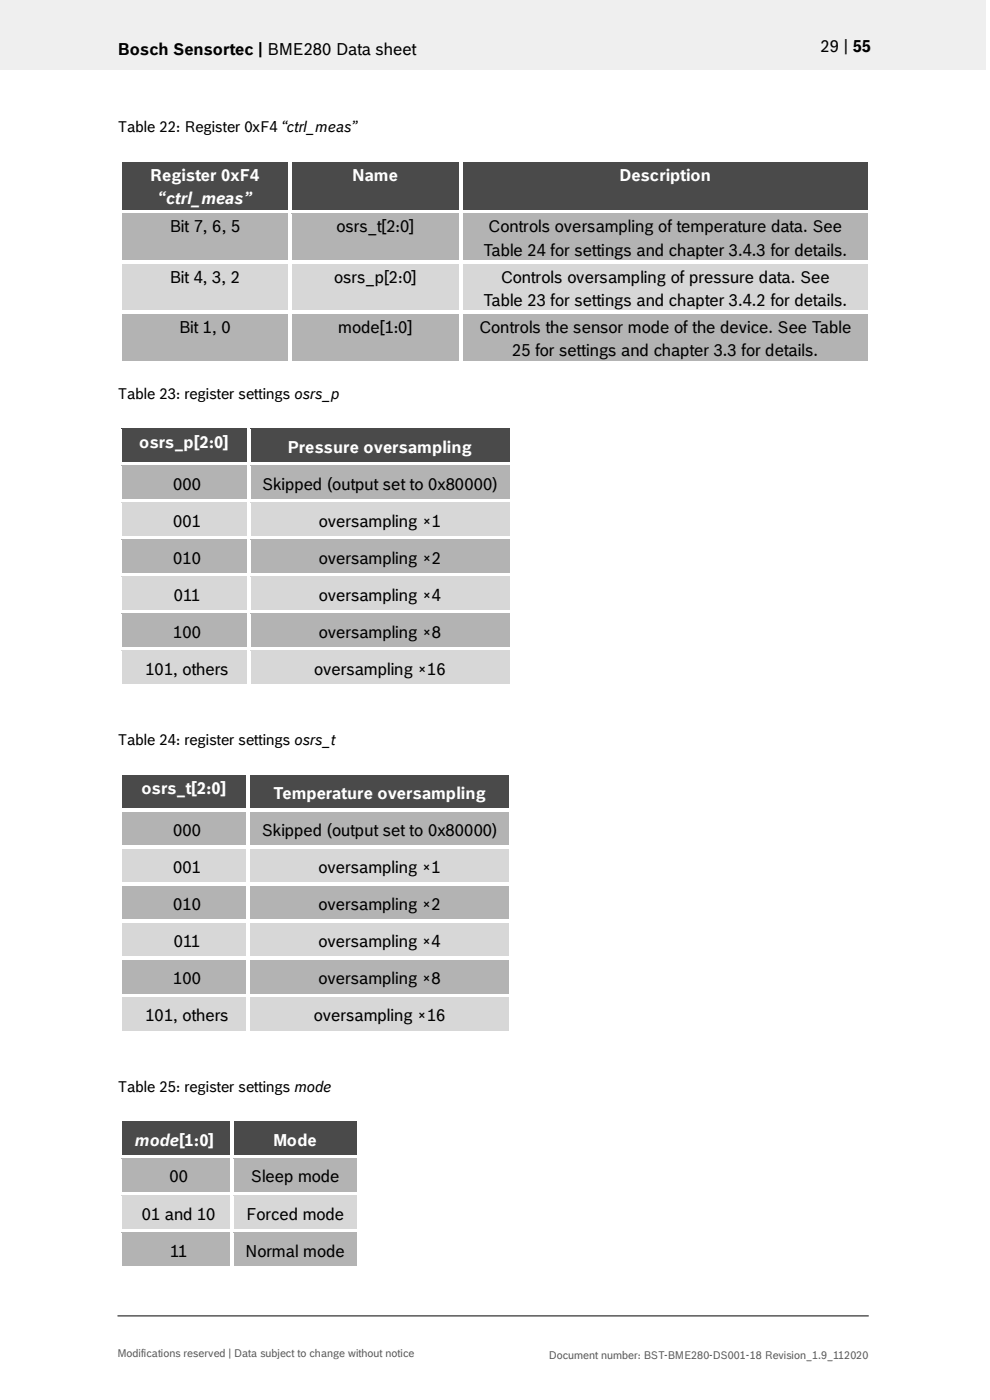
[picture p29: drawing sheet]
<svg xmlns="http://www.w3.org/2000/svg" width="210mm" height="297mm" viewBox="0 0 210 297" stroke-linecap="round" stroke-linejoin="round" font-family="sans-serif">
<defs><g id="words">
<g font-size="3.5">
<text x="25" y="11.6">Bosch Sensortec | BME280 Data sheet</text>
<text x="174.1" y="11">29 | 55</text>
<text x="36" y="49.3">Bit 7, 6, 5</text>
<text x="71.4" y="49.3">osrs_t[2:0]</text>
<text x="103.6" y="49.3">Controls oversampling of temperature data. See</text>
<text x="36" y="60">Bit 4, 3, 2</text>
<text x="70.9" y="60">osrs_p[2:0]</text>
<text x="102.5" y="54.3">Table 24 for settings and chapter 3.4.3 for details.</text>
<text x="106.2" y="60">Controls oversampling of pressure data. See</text>
<text x="102.5" y="64.9">Table 23 for settings and chapter 3.4.2 for details.</text>
<text x="38" y="70.7">Bit 1, 0</text>
<text x="71.8" y="70.7">mode[1:0]</text>
<text x="101.6" y="70.7">Controls the sensor mode of the device. See Table</text>
<text x="108.7" y="75.6">25 for settings and chapter 3.3 for details.</text>
<text x="36.7" y="103.9">000</text>
<text x="55.6" y="103.9">Skipped (output set to 0x80000)</text>
<text x="36.7" y="111.7">001</text>
<text x="67.6" y="111.7">oversampling ×1</text>
<text x="36.7" y="119.6">010</text>
<text x="67.6" y="119.6">oversampling ×2</text>
<text x="36.9" y="127.4">011</text>
<text x="67.6" y="127.4">oversampling ×4</text>
<text x="36.7" y="135.3">100</text>
<text x="67.6" y="135.3">oversampling ×8</text>
<text x="30.9" y="143.1">101, others</text>
<text x="66.6" y="143.1">oversampling ×16</text>
<text x="36.7" y="177.4">000</text>
<text x="55.5" y="177.4">Skipped (output set to 0x80000)</text>
<text x="36.7" y="185.3">001</text>
<text x="67.6" y="185.3">oversampling ×1</text>
<text x="36.7" y="193.1">010</text>
<text x="67.6" y="193.1">oversampling ×2</text>
<text x="36.9" y="200.9">011</text>
<text x="67.6" y="200.9">oversampling ×4</text>
<text x="36.7" y="208.8">100</text>
<text x="67.6" y="208.8">oversampling ×8</text>
<text x="30.9" y="216.6">101, others</text>
<text x="66.6" y="216.6">oversampling ×16</text>
<text x="35.9" y="250.9">00</text>
<text x="53.2" y="250.9">Sleep mode</text>
<text x="30.1" y="258.7">01 and 10</text>
<text x="52.2" y="258.7">Forced mode</text>
<text x="36.1" y="266.6">11</text>
<text x="52" y="266.6">Normal mode</text>
</g>
<g font-size="3.5" fill="#fff">
<text x="31.9" y="38.4">Register 0xF4</text>
<text x="74.8" y="38.4">Name</text>
<text x="131.4" y="38.4">Description</text>
<text x="33.4" y="43.3">“ctrl_meas”</text>
<text x="29.5" y="95">osrs_p[2:0]</text>
<text x="61.1" y="96.1">Pressure oversampling</text>
<text x="30" y="168.4">osrs_t[2:0]</text>
<text x="58" y="169.5">Temperature oversampling</text>
<text x="28.6" y="243">mode[1:0]</text>
<text x="58" y="243">Mode</text>
</g>
<g font-size="3.2">
<text x="25" y="28">Table 22: Register 0xF4 “ctrl_meas”</text>
<text x="25" y="84.6">Table 23: register settings osrs_p</text>
<text x="25" y="158.1">Table 24: register settings osrs_t</text>
<text x="25" y="231.6">Table 25: register settings mode</text>
</g>
<g font-size="2.3" fill="#535f6b">
<text x="24.9" y="287.8">Modifications reserved | Data subject to change without notice</text>
<text x="116.5" y="288.3">Document number: BST-BME280-DS001-18 Revision_1.9_112020</text>
</g>
</g></defs>
<path d="M0 0h209.1v14.8h-209.1z" fill="#efeff0"/>
<path d="M24.9 279.2h159.4" fill="none" stroke="#000" stroke-width=".21"/>
<g fill="#424c58">
<path d="M25.8 34.4h35.4v10.2h-35.4z" fill-rule="evenodd"/>
<path d="M27.3 39.3h32.3v5h-32.3z" fill-rule="evenodd"/>
<path d="M61.9 34.4h35.4v10.2h-35.4z" fill-rule="evenodd"/>
<path d="M98.1 34.4h86.1v10.2h-86.1z" fill-rule="evenodd"/>
</g>
<g fill="#424c58">
<path d="M27.3 34.4h32.3v4.9h-32.3z"/>
<path d="M63.5 34.4h32.3v4.9h-32.3z"/>
<path d="M99.6 34.4h83.1v4.9h-83.1z"/>
</g>
<g fill="#fff">
<path d="M25.1 33.6h.7v.8h-.7z" fill-rule="evenodd"/>
<path d="M25.1 33.6h.7v.8h-.7z" fill-rule="evenodd"/>
<path d="M25.8 33.6h35.4v.8h-35.4z" fill-rule="evenodd"/>
</g>
<path d="M25.8 34.4h35.4" fill="none" stroke="#424c58" stroke-width=".21"/>
<path d="M61.2 34.4h.7z" fill="#fff"/>
<g fill="#fff">
<path d="M61.2 33.6h.7v.8h-.7z" fill-rule="evenodd"/>
<path d="M61.9 33.6h35.5v.8h-35.5z" fill-rule="evenodd"/>
</g>
<path d="M61.9 34.4h35.5" fill="none" stroke="#424c58" stroke-width=".21"/>
<path d="M97.4 34.4h.7z" fill="#fff"/>
<g fill="#fff">
<path d="M97.4 33.6h.7v.8h-.7z" fill-rule="evenodd"/>
<path d="M98.1 33.6h86.1v.8h-86.1z" fill-rule="evenodd"/>
</g>
<path d="M98.1 34.4h86.1" fill="none" stroke="#424c58" stroke-width=".21"/>
<g fill="#fff">
<path d="M184.2 33.6h.8v.8h-.8z" fill-rule="evenodd"/>
<path d="M184.2 33.6h.8v.8h-.8z" fill-rule="evenodd"/>
<path d="M25.1 34.4h.7v10.2h-.7z" fill-rule="evenodd"/>
<path d="M61.2 34.4h.7v10.2h-.7z" fill-rule="evenodd"/>
<path d="M97.4 34.4h.7v10.2h-.7z" fill-rule="evenodd"/>
<path d="M184.2 34.4h.8v10.2h-.8z" fill-rule="evenodd"/>
</g>
<g fill="#b2b3b5">
<path d="M25.8 45.4h35.4v9.8h-35.4z" fill-rule="evenodd"/>
<path d="M61.9 45.4h35.4v9.8h-35.4z" fill-rule="evenodd"/>
<path d="M98.1 45.4h86.1v9.8h-86.1z" fill-rule="evenodd"/>
</g>
<g fill="#b2b3b5">
<path d="M27.3 45.4h32.3v4.9h-32.3z"/>
<path d="M63.5 45.4h32.3v4.9h-32.3z"/>
<path d="M99.6 45.4h83.1v4.9h-83.1z"/>
<path d="M99.6 50.3h83.1v4.9h-83.1z"/>
</g>
<g fill="#fff">
<path d="M25.1 44.6h.7v.8h-.7z" fill-rule="evenodd"/>
<path d="M25.8 44.6h35.4v.7h-35.4z" fill-rule="evenodd"/>
</g>
<path d="M25.8 45.4h35.4" fill="none" stroke="#b2b3b5" stroke-width=".21"/>
<g fill="#fff">
<path d="M61.2 44.6h.7v.8h-.7z" fill-rule="evenodd"/>
<path d="M61.9 44.6h35.5v.7h-35.5z" fill-rule="evenodd"/>
</g>
<path d="M61.9 45.4h35.5" fill="none" stroke="#b2b3b5" stroke-width=".21"/>
<g fill="#fff">
<path d="M97.4 44.6h.7v.8h-.7z" fill-rule="evenodd"/>
<path d="M98.1 44.6h86.1v.7h-86.1z" fill-rule="evenodd"/>
</g>
<path d="M98.1 45.4h86.1" fill="none" stroke="#b2b3b5" stroke-width=".21"/>
<g fill="#fff">
<path d="M184.2 44.6h.8v.8h-.8z" fill-rule="evenodd"/>
<path d="M25.1 45.4h.7v9.8h-.7z" fill-rule="evenodd"/>
<path d="M61.2 45.4h.7v9.8h-.7z" fill-rule="evenodd"/>
<path d="M97.4 45.4h.7v9.8h-.7z" fill-rule="evenodd"/>
<path d="M184.2 45.4h.8v9.8h-.8z" fill-rule="evenodd"/>
</g>
<g fill="#d7d7da">
<path d="M25.8 56h35.4v9.9h-35.4z" fill-rule="evenodd"/>
<path d="M61.9 56h35.4v9.9h-35.4z" fill-rule="evenodd"/>
<path d="M98.1 56h86.1v9.9h-86.1z" fill-rule="evenodd"/>
</g>
<g fill="#d7d7da">
<path d="M27.3 56h32.3v5h-32.3z"/>
<path d="M63.5 56h32.3v5h-32.3z"/>
<path d="M99.6 56h83.1v5h-83.1z"/>
<path d="M99.6 61h83.1v4.9h-83.1z"/>
</g>
<g fill="#fff">
<path d="M25.1 55.2h.7v.8h-.7z" fill-rule="evenodd"/>
<path d="M25.8 55.2h35.4v.8h-35.4z" fill-rule="evenodd"/>
</g>
<path d="M25.8 56h35.4" fill="none" stroke="#d7d7da" stroke-width=".21"/>
<g fill="#fff">
<path d="M61.2 55.2h.7v.8h-.7z" fill-rule="evenodd"/>
<path d="M61.9 55.2h35.5v.8h-35.5z" fill-rule="evenodd"/>
</g>
<path d="M61.9 56h35.5" fill="none" stroke="#d7d7da" stroke-width=".21"/>
<g fill="#fff">
<path d="M97.4 55.2h.7v.8h-.7z" fill-rule="evenodd"/>
<path d="M98.1 55.2h86.1v.8h-86.1z" fill-rule="evenodd"/>
</g>
<path d="M98.1 56h86.1" fill="none" stroke="#d7d7da" stroke-width=".21"/>
<g fill="#fff">
<path d="M184.2 55.2h.8v.8h-.8z" fill-rule="evenodd"/>
<path d="M25.1 56h.7v9.9h-.7z" fill-rule="evenodd"/>
<path d="M61.2 56h.7v9.9h-.7z" fill-rule="evenodd"/>
<path d="M97.4 56h.7v9.9h-.7z" fill-rule="evenodd"/>
<path d="M184.2 56h.8v9.9h-.8z" fill-rule="evenodd"/>
</g>
<g fill="#b2b3b5">
<path d="M25.8 66.7h35.4v9.9h-35.4z" fill-rule="evenodd"/>
<path d="M61.9 66.7h35.4v9.9h-35.4z" fill-rule="evenodd"/>
<path d="M98.1 66.7h86.1v9.9h-86.1z" fill-rule="evenodd"/>
</g>
<g fill="#b2b3b5">
<path d="M27.3 66.7h32.3v4.9h-32.3z"/>
<path d="M63.5 66.7h32.3v4.9h-32.3z"/>
<path d="M99.6 66.7h83.1v4.9h-83.1z"/>
<path d="M99.6 71.6h83.1v5h-83.1z"/>
</g>
<g fill="#fff">
<path d="M25.1 65.9h.7v.8h-.7z" fill-rule="evenodd"/>
<path d="M25.8 65.9h35.4v.8h-35.4z" fill-rule="evenodd"/>
</g>
<path d="M25.8 66.7h35.4" fill="none" stroke="#b2b3b5" stroke-width=".21"/>
<g fill="#fff">
<path d="M61.2 65.9h.7v.8h-.7z" fill-rule="evenodd"/>
<path d="M61.9 65.9h35.5v.8h-35.5z" fill-rule="evenodd"/>
</g>
<path d="M61.9 66.7h35.5" fill="none" stroke="#b2b3b5" stroke-width=".21"/>
<g fill="#fff">
<path d="M97.4 65.9h.7v.8h-.7z" fill-rule="evenodd"/>
<path d="M98.1 65.9h86.1v.8h-86.1z" fill-rule="evenodd"/>
</g>
<path d="M98.1 66.7h86.1" fill="none" stroke="#b2b3b5" stroke-width=".21"/>
<g fill="#fff">
<path d="M184.2 65.9h.8v.8h-.8z" fill-rule="evenodd"/>
<path d="M25.1 66.7h.7v9.9h-.7z" fill-rule="evenodd"/>
<path d="M25.1 76.6h.7v.8h-.7z" fill-rule="evenodd"/>
<path d="M25.1 76.6h.7v.8h-.7z" fill-rule="evenodd"/>
<path d="M25.8 76.6h35.4v.8h-35.4z" fill-rule="evenodd"/>
<path d="M61.2 66.7h.7v9.9h-.7z" fill-rule="evenodd"/>
<path d="M61.2 76.6h.7v.8h-.7z" fill-rule="evenodd"/>
<path d="M61.9 76.6h35.5v.8h-35.5z" fill-rule="evenodd"/>
<path d="M97.4 66.7h.7v9.9h-.7z" fill-rule="evenodd"/>
<path d="M97.4 76.6h.7v.8h-.7z" fill-rule="evenodd"/>
<path d="M98.1 76.6h86.1v.8h-86.1z" fill-rule="evenodd"/>
<path d="M184.2 66.7h.8v9.9h-.8z" fill-rule="evenodd"/>
<path d="M184.2 76.6h.8v.8h-.8z" fill-rule="evenodd"/>
<path d="M184.2 76.6h.8v.8h-.8z" fill-rule="evenodd"/>
</g>
<g fill="#424c58">
<path d="M25.8 91h26.5v7h-26.5z" fill-rule="evenodd"/>
<path d="M53.1 91h55v7h-55z" fill-rule="evenodd"/>
</g>
<g fill="#424c58">
<path d="M27.3 91h23.5v4.9h-23.5z"/>
<path d="M54.6 91h52v7h-52z"/>
</g>
<g fill="#fff">
<path d="M25.1 90.2h.7v.8h-.7z" fill-rule="evenodd"/>
<path d="M25.1 90.2h.7v.8h-.7z" fill-rule="evenodd"/>
<path d="M25.8 90.2h26.6v.8h-26.6z" fill-rule="evenodd"/>
</g>
<path d="M25.8 91h26.6" fill="none" stroke="#424c58" stroke-width=".21"/>
<path d="M52.4 91h.7z" fill="#fff"/>
<g fill="#fff">
<path d="M52.4 90.2h.7v.8h-.7z" fill-rule="evenodd"/>
<path d="M53.1 90.2h55.1v.8h-55.1z" fill-rule="evenodd"/>
</g>
<path d="M53.1 91h55.1" fill="none" stroke="#424c58" stroke-width=".21"/>
<g fill="#fff">
<path d="M108.2 90.2h.7v.8h-.7z" fill-rule="evenodd"/>
<path d="M108.2 90.2h.7v.8h-.7z" fill-rule="evenodd"/>
<path d="M25.1 91h.7v7h-.7z" fill-rule="evenodd"/>
<path d="M52.4 91h.7v7h-.7z" fill-rule="evenodd"/>
<path d="M108.2 91h.7v7h-.7z" fill-rule="evenodd"/>
</g>
<g fill="#b2b3b5">
<path d="M25.8 98.8h26.5v7.1h-26.5z" fill-rule="evenodd"/>
<path d="M53.1 98.8h55v7.1h-55z" fill-rule="evenodd"/>
</g>
<g fill="#b2b3b5">
<path d="M27.3 98.8h23.5v7.1h-23.5z"/>
<path d="M54.6 98.8h52v7.1h-52z"/>
</g>
<g fill="#fff">
<path d="M25.1 98h.7v.8h-.7z" fill-rule="evenodd"/>
<path d="M25.8 98h26.6v.8h-26.6z" fill-rule="evenodd"/>
</g>
<path d="M25.8 98.8h26.6" fill="none" stroke="#b2b3b5" stroke-width=".21"/>
<g fill="#fff">
<path d="M52.4 98h.7v.8h-.7z" fill-rule="evenodd"/>
<path d="M53.1 98h55.1v.8h-55.1z" fill-rule="evenodd"/>
</g>
<path d="M53.1 98.8h55.1" fill="none" stroke="#b2b3b5" stroke-width=".21"/>
<g fill="#fff">
<path d="M108.2 98h.7v.8h-.7z" fill-rule="evenodd"/>
<path d="M25.1 98.8h.7v7.1h-.7z" fill-rule="evenodd"/>
<path d="M52.4 98.8h.7v7.1h-.7z" fill-rule="evenodd"/>
<path d="M108.2 98.8h.7v7.1h-.7z" fill-rule="evenodd"/>
</g>
<g fill="#d7d7da">
<path d="M25.8 106.7h26.5v7h-26.5z" fill-rule="evenodd"/>
<path d="M53.1 106.7h55v7h-55z" fill-rule="evenodd"/>
</g>
<g fill="#d7d7da">
<path d="M27.3 106.7h23.5v7h-23.5z"/>
<path d="M54.6 106.7h52v7h-52z"/>
</g>
<g fill="#fff">
<path d="M25.1 105.9h.7v.8h-.7z" fill-rule="evenodd"/>
<path d="M25.8 105.9h26.6v.8h-26.6z" fill-rule="evenodd"/>
</g>
<path d="M25.8 106.7h26.6" fill="none" stroke="#d7d7da" stroke-width=".21"/>
<g fill="#fff">
<path d="M52.4 105.9h.7v.8h-.7z" fill-rule="evenodd"/>
<path d="M53.1 105.9h55.1v.8h-55.1z" fill-rule="evenodd"/>
</g>
<path d="M53.1 106.7h55.1" fill="none" stroke="#d7d7da" stroke-width=".21"/>
<g fill="#fff">
<path d="M108.2 105.9h.7v.8h-.7z" fill-rule="evenodd"/>
<path d="M25.1 106.7h.7v7h-.7z" fill-rule="evenodd"/>
<path d="M52.4 106.7h.7v7h-.7z" fill-rule="evenodd"/>
<path d="M108.2 106.7h.7v7h-.7z" fill-rule="evenodd"/>
</g>
<g fill="#b2b3b5">
<path d="M25.8 114.6h26.5v7h-26.5z" fill-rule="evenodd"/>
<path d="M53.1 114.6h55v7h-55z" fill-rule="evenodd"/>
</g>
<g fill="#b2b3b5">
<path d="M27.3 114.6h23.5v7h-23.5z"/>
<path d="M54.6 114.6h52v7h-52z"/>
</g>
<g fill="#fff">
<path d="M25.1 113.7h.7v.9h-.7z" fill-rule="evenodd"/>
<path d="M25.8 113.7h26.6v.8h-26.6z" fill-rule="evenodd"/>
</g>
<path d="M25.8 114.5h26.6" fill="none" stroke="#b2b3b5" stroke-width=".21"/>
<g fill="#fff">
<path d="M52.4 113.7h.7v.9h-.7z" fill-rule="evenodd"/>
<path d="M53.1 113.7h55.1v.8h-55.1z" fill-rule="evenodd"/>
</g>
<path d="M53.1 114.5h55.1" fill="none" stroke="#b2b3b5" stroke-width=".21"/>
<g fill="#fff">
<path d="M108.2 113.7h.7v.9h-.7z" fill-rule="evenodd"/>
<path d="M25.1 114.6h.7v7h-.7z" fill-rule="evenodd"/>
<path d="M52.4 114.6h.7v7h-.7z" fill-rule="evenodd"/>
<path d="M108.2 114.6h.7v7h-.7z" fill-rule="evenodd"/>
</g>
<g fill="#d7d7da">
<path d="M25.8 122.4h26.5v7.1h-26.5z" fill-rule="evenodd"/>
<path d="M53.1 122.4h55v7.1h-55z" fill-rule="evenodd"/>
</g>
<g fill="#d7d7da">
<path d="M27.3 122.4h23.5v7.1h-23.5z"/>
<path d="M54.6 122.4h52v7.1h-52z"/>
</g>
<g fill="#fff">
<path d="M25.1 121.6h.7v.8h-.7z" fill-rule="evenodd"/>
<path d="M25.8 121.6h26.6v.7h-26.6z" fill-rule="evenodd"/>
</g>
<path d="M25.8 122.4h26.6" fill="none" stroke="#d7d7da" stroke-width=".21"/>
<g fill="#fff">
<path d="M52.4 121.6h.7v.8h-.7z" fill-rule="evenodd"/>
<path d="M53.1 121.6h55.1v.7h-55.1z" fill-rule="evenodd"/>
</g>
<path d="M53.1 122.4h55.1" fill="none" stroke="#d7d7da" stroke-width=".21"/>
<g fill="#fff">
<path d="M108.2 121.6h.7v.8h-.7z" fill-rule="evenodd"/>
<path d="M25.1 122.4h.7v7.1h-.7z" fill-rule="evenodd"/>
<path d="M52.4 122.4h.7v7.1h-.7z" fill-rule="evenodd"/>
<path d="M108.2 122.4h.7v7.1h-.7z" fill-rule="evenodd"/>
</g>
<g fill="#b2b3b5">
<path d="M25.8 130.3h26.5v7h-26.5z" fill-rule="evenodd"/>
<path d="M53.1 130.3h55v7h-55z" fill-rule="evenodd"/>
</g>
<g fill="#b2b3b5">
<path d="M27.3 130.3h23.5v7h-23.5z"/>
<path d="M54.6 130.3h52v7h-52z"/>
</g>
<g fill="#fff">
<path d="M25.1 129.5h.7v.8h-.7z" fill-rule="evenodd"/>
<path d="M25.8 129.5h26.6v.7h-26.6z" fill-rule="evenodd"/>
</g>
<path d="M25.8 130.2h26.6" fill="none" stroke="#b2b3b5" stroke-width=".21"/>
<g fill="#fff">
<path d="M52.4 129.5h.7v.8h-.7z" fill-rule="evenodd"/>
<path d="M53.1 129.5h55.1v.7h-55.1z" fill-rule="evenodd"/>
</g>
<path d="M53.1 130.2h55.1" fill="none" stroke="#b2b3b5" stroke-width=".21"/>
<g fill="#fff">
<path d="M108.2 129.5h.7v.8h-.7z" fill-rule="evenodd"/>
<path d="M25.1 130.3h.7v7h-.7z" fill-rule="evenodd"/>
<path d="M52.4 130.3h.7v7h-.7z" fill-rule="evenodd"/>
<path d="M108.2 130.3h.7v7h-.7z" fill-rule="evenodd"/>
</g>
<g fill="#d7d7da">
<path d="M25.8 138.1h26.5v7.1h-26.5z" fill-rule="evenodd"/>
<path d="M53.1 138.1h55v7.1h-55z" fill-rule="evenodd"/>
</g>
<g fill="#d7d7da">
<path d="M27.3 138.1h23.5v7.1h-23.5z"/>
<path d="M54.6 138.1h52v7.1h-52z"/>
</g>
<g fill="#fff">
<path d="M25.1 137.3h.7v.8h-.7z" fill-rule="evenodd"/>
<path d="M25.8 137.3h26.6v.7h-26.6z" fill-rule="evenodd"/>
</g>
<path d="M25.8 138.1h26.6" fill="none" stroke="#d7d7da" stroke-width=".21"/>
<g fill="#fff">
<path d="M52.4 137.3h.7v.8h-.7z" fill-rule="evenodd"/>
<path d="M53.1 137.3h55.1v.7h-55.1z" fill-rule="evenodd"/>
</g>
<path d="M53.1 138.1h55.1" fill="none" stroke="#d7d7da" stroke-width=".21"/>
<g fill="#fff">
<path d="M108.2 137.3h.7v.8h-.7z" fill-rule="evenodd"/>
<path d="M25.1 138.1h.7v7.1h-.7z" fill-rule="evenodd"/>
<path d="M25.1 145.2h.7v.7h-.7z" fill-rule="evenodd"/>
<path d="M25.1 145.2h.7v.7h-.7z" fill-rule="evenodd"/>
<path d="M25.8 145.2h26.6v.7h-26.6z" fill-rule="evenodd"/>
<path d="M52.4 138.1h.7v7.1h-.7z" fill-rule="evenodd"/>
<path d="M52.4 145.2h.7v.7h-.7z" fill-rule="evenodd"/>
<path d="M53.1 145.2h55.1v.7h-55.1z" fill-rule="evenodd"/>
<path d="M108.2 138.1h.7v7.1h-.7z" fill-rule="evenodd"/>
<path d="M108.2 145.2h.7v.7h-.7z" fill-rule="evenodd"/>
<path d="M108.2 145.2h.7v.7h-.7z" fill-rule="evenodd"/>
</g>
<g fill="#424c58">
<path d="M25.8 164.5h26.5v7h-26.5z" fill-rule="evenodd"/>
<path d="M53 164.5h55.1v7h-55.1z" fill-rule="evenodd"/>
</g>
<g fill="#424c58">
<path d="M27.3 164.5h23.5v4.9h-23.5z"/>
<path d="M54.6 164.5h52v7h-52z"/>
</g>
<g fill="#fff">
<path d="M25.1 163.7h.7v.8h-.7z" fill-rule="evenodd"/>
<path d="M25.1 163.7h.7v.8h-.7z" fill-rule="evenodd"/>
<path d="M25.8 163.7h26.5v.8h-26.5z" fill-rule="evenodd"/>
</g>
<path d="M25.8 164.5h26.5" fill="none" stroke="#424c58" stroke-width=".21"/>
<path d="M52.3 164.5h.7z" fill="#fff"/>
<g fill="#fff">
<path d="M52.3 163.7h.7v.8h-.7z" fill-rule="evenodd"/>
<path d="M53 163.7h55.1v.8h-55.1z" fill-rule="evenodd"/>
</g>
<path d="M53 164.5h55.1" fill="none" stroke="#424c58" stroke-width=".21"/>
<g fill="#fff">
<path d="M108.1 163.7h.7v.8h-.7z" fill-rule="evenodd"/>
<path d="M108.1 163.7h.7v.8h-.7z" fill-rule="evenodd"/>
<path d="M25.1 164.5h.7v7h-.7z" fill-rule="evenodd"/>
<path d="M52.3 164.5h.7v7h-.7z" fill-rule="evenodd"/>
<path d="M108.1 164.5h.7v7h-.7z" fill-rule="evenodd"/>
</g>
<g fill="#b2b3b5">
<path d="M25.8 172.3h26.5v7.1h-26.5z" fill-rule="evenodd"/>
<path d="M53 172.3h55.1v7.1h-55.1z" fill-rule="evenodd"/>
</g>
<g fill="#b2b3b5">
<path d="M27.3 172.3h23.5v7.1h-23.5z"/>
<path d="M54.6 172.3h52v7.1h-52z"/>
</g>
<g fill="#fff">
<path d="M25.1 171.5h.7v.8h-.7z" fill-rule="evenodd"/>
<path d="M25.8 171.5h26.5v.8h-26.5z" fill-rule="evenodd"/>
</g>
<path d="M25.8 172.3h26.5" fill="none" stroke="#b2b3b5" stroke-width=".21"/>
<g fill="#fff">
<path d="M52.3 171.5h.7v.8h-.7z" fill-rule="evenodd"/>
<path d="M53 171.5h55.1v.8h-55.1z" fill-rule="evenodd"/>
</g>
<path d="M53 172.3h55.1" fill="none" stroke="#b2b3b5" stroke-width=".21"/>
<g fill="#fff">
<path d="M108.1 171.5h.7v.8h-.7z" fill-rule="evenodd"/>
<path d="M25.1 172.3h.7v7.1h-.7z" fill-rule="evenodd"/>
<path d="M52.3 172.3h.7v7.1h-.7z" fill-rule="evenodd"/>
<path d="M108.1 172.3h.7v7.1h-.7z" fill-rule="evenodd"/>
</g>
<g fill="#d7d7da">
<path d="M25.8 180.2h26.5v7h-26.5z" fill-rule="evenodd"/>
<path d="M53 180.2h55.1v7h-55.1z" fill-rule="evenodd"/>
</g>
<g fill="#d7d7da">
<path d="M27.3 180.2h23.5v7h-23.5z"/>
<path d="M54.6 180.2h52v7h-52z"/>
</g>
<g fill="#fff">
<path d="M25.1 179.4h.7v.8h-.7z" fill-rule="evenodd"/>
<path d="M25.8 179.4h26.5v.8h-26.5z" fill-rule="evenodd"/>
</g>
<path d="M25.8 180.2h26.5" fill="none" stroke="#d7d7da" stroke-width=".21"/>
<g fill="#fff">
<path d="M52.3 179.4h.7v.8h-.7z" fill-rule="evenodd"/>
<path d="M53 179.4h55.1v.8h-55.1z" fill-rule="evenodd"/>
</g>
<path d="M53 180.2h55.1" fill="none" stroke="#d7d7da" stroke-width=".21"/>
<g fill="#fff">
<path d="M108.1 179.4h.7v.8h-.7z" fill-rule="evenodd"/>
<path d="M25.1 180.2h.7v7h-.7z" fill-rule="evenodd"/>
<path d="M52.3 180.2h.7v7h-.7z" fill-rule="evenodd"/>
<path d="M108.1 180.2h.7v7h-.7z" fill-rule="evenodd"/>
</g>
<g fill="#b2b3b5">
<path d="M25.8 188h26.5v7.1h-26.5z" fill-rule="evenodd"/>
<path d="M53 188h55.1v7.1h-55.1z" fill-rule="evenodd"/>
</g>
<g fill="#b2b3b5">
<path d="M27.3 188h23.5v7.1h-23.5z"/>
<path d="M54.6 188h52v7.1h-52z"/>
</g>
<g fill="#fff">
<path d="M25.1 187.2h.7v.8h-.7z" fill-rule="evenodd"/>
<path d="M25.8 187.2h26.5v.8h-26.5z" fill-rule="evenodd"/>
</g>
<path d="M25.8 188h26.5" fill="none" stroke="#b2b3b5" stroke-width=".21"/>
<g fill="#fff">
<path d="M52.3 187.2h.7v.8h-.7z" fill-rule="evenodd"/>
<path d="M53 187.2h55.1v.8h-55.1z" fill-rule="evenodd"/>
</g>
<path d="M53 188h55.1" fill="none" stroke="#b2b3b5" stroke-width=".21"/>
<g fill="#fff">
<path d="M108.1 187.2h.7v.8h-.7z" fill-rule="evenodd"/>
<path d="M25.1 188h.7v7.1h-.7z" fill-rule="evenodd"/>
<path d="M52.3 188h.7v7.1h-.7z" fill-rule="evenodd"/>
<path d="M108.1 188h.7v7.1h-.7z" fill-rule="evenodd"/>
</g>
<g fill="#d7d7da">
<path d="M25.8 195.9h26.5v7h-26.5z" fill-rule="evenodd"/>
<path d="M53 195.9h55.1v7h-55.1z" fill-rule="evenodd"/>
</g>
<g fill="#d7d7da">
<path d="M27.3 195.9h23.5v7h-23.5z"/>
<path d="M54.6 195.9h52v7h-52z"/>
</g>
<g fill="#fff">
<path d="M25.1 195.1h.7v.8h-.7z" fill-rule="evenodd"/>
<path d="M25.8 195.1h26.5v.8h-26.5z" fill-rule="evenodd"/>
</g>
<path d="M25.8 195.9h26.5" fill="none" stroke="#d7d7da" stroke-width=".21"/>
<g fill="#fff">
<path d="M52.3 195.1h.7v.8h-.7z" fill-rule="evenodd"/>
<path d="M53 195.1h55.1v.8h-55.1z" fill-rule="evenodd"/>
</g>
<path d="M53 195.9h55.1" fill="none" stroke="#d7d7da" stroke-width=".21"/>
<g fill="#fff">
<path d="M108.1 195.1h.7v.8h-.7z" fill-rule="evenodd"/>
<path d="M25.1 195.9h.7v7h-.7z" fill-rule="evenodd"/>
<path d="M52.3 195.9h.7v7h-.7z" fill-rule="evenodd"/>
<path d="M108.1 195.9h.7v7h-.7z" fill-rule="evenodd"/>
</g>
<g fill="#b2b3b5">
<path d="M25.8 203.8h26.5v7h-26.5z" fill-rule="evenodd"/>
<path d="M53 203.8h55.1v7h-55.1z" fill-rule="evenodd"/>
</g>
<g fill="#b2b3b5">
<path d="M27.3 203.8h23.5v7h-23.5z"/>
<path d="M54.6 203.8h52v7h-52z"/>
</g>
<g fill="#fff">
<path d="M25.1 202.9h.7v.9h-.7z" fill-rule="evenodd"/>
<path d="M25.8 202.9h26.5v.8h-26.5z" fill-rule="evenodd"/>
</g>
<path d="M25.8 203.7h26.5" fill="none" stroke="#b2b3b5" stroke-width=".21"/>
<g fill="#fff">
<path d="M52.3 202.9h.7v.9h-.7z" fill-rule="evenodd"/>
<path d="M53 202.9h55.1v.8h-55.1z" fill-rule="evenodd"/>
</g>
<path d="M53 203.7h55.1" fill="none" stroke="#b2b3b5" stroke-width=".21"/>
<g fill="#fff">
<path d="M108.1 202.9h.7v.9h-.7z" fill-rule="evenodd"/>
<path d="M25.1 203.8h.7v7h-.7z" fill-rule="evenodd"/>
<path d="M52.3 203.8h.7v7h-.7z" fill-rule="evenodd"/>
<path d="M108.1 203.8h.7v7h-.7z" fill-rule="evenodd"/>
</g>
<g fill="#d7d7da">
<path d="M25.8 211.6h26.5v7.1h-26.5z" fill-rule="evenodd"/>
<path d="M53 211.6h55.1v7.1h-55.1z" fill-rule="evenodd"/>
</g>
<g fill="#d7d7da">
<path d="M27.3 211.6h23.5v7.1h-23.5z"/>
<path d="M54.6 211.6h52v7.1h-52z"/>
</g>
<g fill="#fff">
<path d="M25.1 210.8h.7v.8h-.7z" fill-rule="evenodd"/>
<path d="M25.8 210.8h26.5v.8h-26.5z" fill-rule="evenodd"/>
</g>
<path d="M25.8 211.6h26.5" fill="none" stroke="#d7d7da" stroke-width=".21"/>
<g fill="#fff">
<path d="M52.3 210.8h.7v.8h-.7z" fill-rule="evenodd"/>
<path d="M53 210.8h55.1v.8h-55.1z" fill-rule="evenodd"/>
</g>
<path d="M53 211.6h55.1" fill="none" stroke="#d7d7da" stroke-width=".21"/>
<g fill="#fff">
<path d="M108.1 210.8h.7v.8h-.7z" fill-rule="evenodd"/>
<path d="M25.1 211.6h.7v7.1h-.7z" fill-rule="evenodd"/>
<path d="M25.1 218.7h.7v.8h-.7z" fill-rule="evenodd"/>
<path d="M25.1 218.7h.7v.8h-.7z" fill-rule="evenodd"/>
<path d="M25.8 218.7h26.5v.8h-26.5z" fill-rule="evenodd"/>
<path d="M52.3 211.6h.7v7.1h-.7z" fill-rule="evenodd"/>
<path d="M52.3 218.7h.7v.8h-.7z" fill-rule="evenodd"/>
<path d="M53 218.7h55.1v.8h-55.1z" fill-rule="evenodd"/>
<path d="M108.1 211.6h.7v7.1h-.7z" fill-rule="evenodd"/>
<path d="M108.1 218.7h.7v.8h-.7z" fill-rule="evenodd"/>
<path d="M108.1 218.7h.7v.8h-.7z" fill-rule="evenodd"/>
</g>
<g fill="#424c58">
<path d="M25.8 238h23v7.1h-23z" fill-rule="evenodd"/>
<path d="M49.5 238h26.2v7.1h-26.2z" fill-rule="evenodd"/>
</g>
<g fill="#424c58">
<path d="M27.3 238h19.9v7.1h-19.9z"/>
<path d="M51.1 238h23.1v7.1h-23.1z"/>
</g>
<g fill="#fff">
<path d="M25.1 237.2h.7v.8h-.7z" fill-rule="evenodd"/>
<path d="M25.1 237.2h.7v.8h-.7z" fill-rule="evenodd"/>
<path d="M25.8 237.2h23v.8h-23z" fill-rule="evenodd"/>
</g>
<path d="M25.8 238h23" fill="none" stroke="#424c58" stroke-width=".21"/>
<path d="M48.8 238h.7z" fill="#fff"/>
<g fill="#fff">
<path d="M48.8 237.2h.7v.8h-.7z" fill-rule="evenodd"/>
<path d="M49.5 237.2h26.2v.8h-26.2z" fill-rule="evenodd"/>
</g>
<path d="M49.5 238h26.2" fill="none" stroke="#424c58" stroke-width=".21"/>
<g fill="#fff">
<path d="M75.7 237.2h.8v.8h-.8z" fill-rule="evenodd"/>
<path d="M75.7 237.2h.8v.8h-.8z" fill-rule="evenodd"/>
<path d="M25.1 238h.7v7.1h-.7z" fill-rule="evenodd"/>
<path d="M48.8 238h.7v7.1h-.7z" fill-rule="evenodd"/>
<path d="M75.7 238h.8v7.1h-.8z" fill-rule="evenodd"/>
</g>
<g fill="#b2b3b5">
<path d="M25.8 245.8h23v7.1h-23z" fill-rule="evenodd"/>
<path d="M49.5 245.8h26.2v7.1h-26.2z" fill-rule="evenodd"/>
</g>
<g fill="#b2b3b5">
<path d="M27.3 245.8h19.9v7.1h-19.9z"/>
<path d="M51.1 245.8h23.1v7.1h-23.1z"/>
</g>
<g fill="#fff">
<path d="M25.1 245.1h.7v.8h-.7z" fill-rule="evenodd"/>
<path d="M25.8 245.1h23v.7h-23z" fill-rule="evenodd"/>
</g>
<path d="M25.8 245.9h23" fill="none" stroke="#b2b3b5" stroke-width=".21"/>
<g fill="#fff">
<path d="M48.8 245.1h.7v.8h-.7z" fill-rule="evenodd"/>
<path d="M49.5 245.1h26.2v.7h-26.2z" fill-rule="evenodd"/>
</g>
<path d="M49.5 245.9h26.2" fill="none" stroke="#b2b3b5" stroke-width=".21"/>
<g fill="#fff">
<path d="M75.7 245.1h.8v.8h-.8z" fill-rule="evenodd"/>
<path d="M25.1 245.9h.7v7h-.7z" fill-rule="evenodd"/>
<path d="M48.8 245.9h.7v7h-.7z" fill-rule="evenodd"/>
<path d="M75.7 245.9h.8v7h-.8z" fill-rule="evenodd"/>
</g>
<g fill="#d7d7da">
<path d="M25.8 253.7h23v7.1h-23z" fill-rule="evenodd"/>
<path d="M49.5 253.7h26.2v7.1h-26.2z" fill-rule="evenodd"/>
</g>
<g fill="#d7d7da">
<path d="M27.3 253.7h19.9v7.1h-19.9z"/>
<path d="M51.1 253.7h23.1v7.1h-23.1z"/>
</g>
<g fill="#fff">
<path d="M25.1 252.9h.7v.8h-.7z" fill-rule="evenodd"/>
<path d="M25.8 252.9h23v.8h-23z" fill-rule="evenodd"/>
</g>
<path d="M25.8 253.7h23" fill="none" stroke="#d7d7da" stroke-width=".21"/>
<g fill="#fff">
<path d="M48.8 252.9h.7v.8h-.7z" fill-rule="evenodd"/>
<path d="M49.5 252.9h26.2v.8h-26.2z" fill-rule="evenodd"/>
</g>
<path d="M49.5 253.7h26.2" fill="none" stroke="#d7d7da" stroke-width=".21"/>
<g fill="#fff">
<path d="M75.7 252.9h.8v.8h-.8z" fill-rule="evenodd"/>
<path d="M25.1 253.7h.7v7.1h-.7z" fill-rule="evenodd"/>
<path d="M48.8 253.7h.7v7.1h-.7z" fill-rule="evenodd"/>
<path d="M75.7 253.7h.8v7.1h-.8z" fill-rule="evenodd"/>
</g>
<g fill="#b2b3b5">
<path d="M25.8 261.5h23v7.1h-23z" fill-rule="evenodd"/>
<path d="M49.5 261.5h26.2v7.1h-26.2z" fill-rule="evenodd"/>
</g>
<g fill="#b2b3b5">
<path d="M27.3 261.5h19.9v7.1h-19.9z"/>
<path d="M51.1 261.5h23.1v7.1h-23.1z"/>
</g>
<g fill="#fff">
<path d="M25.1 260.8h.7v.8h-.7z" fill-rule="evenodd"/>
<path d="M25.8 260.8h23v.7h-23z" fill-rule="evenodd"/>
</g>
<path d="M25.8 261.6h23" fill="none" stroke="#b2b3b5" stroke-width=".21"/>
<g fill="#fff">
<path d="M48.8 260.8h.7v.8h-.7z" fill-rule="evenodd"/>
<path d="M49.5 260.8h26.2v.7h-26.2z" fill-rule="evenodd"/>
</g>
<path d="M49.5 261.6h26.2" fill="none" stroke="#b2b3b5" stroke-width=".21"/>
<g fill="#fff">
<path d="M75.7 260.8h.8v.8h-.8z" fill-rule="evenodd"/>
<path d="M25.1 261.6h.7v7h-.7z" fill-rule="evenodd"/>
<path d="M25.1 268.6h.7v.8h-.7z" fill-rule="evenodd"/>
<path d="M25.1 268.6h.7v.8h-.7z" fill-rule="evenodd"/>
<path d="M25.8 268.6h23v.8h-23z" fill-rule="evenodd"/>
<path d="M48.8 261.6h.7v7h-.7z" fill-rule="evenodd"/>
<path d="M48.8 268.6h.7v.8h-.7z" fill-rule="evenodd"/>
<path d="M49.5 268.6h26.2v.8h-26.2z" fill-rule="evenodd"/>
<path d="M75.7 261.6h.8v7h-.8z" fill-rule="evenodd"/>
<path d="M75.7 268.6h.8v.8h-.8z" fill-rule="evenodd"/>
<path d="M75.7 268.6h.8v.8h-.8z" fill-rule="evenodd"/>
</g>
<use href="#words"/>
</svg>
